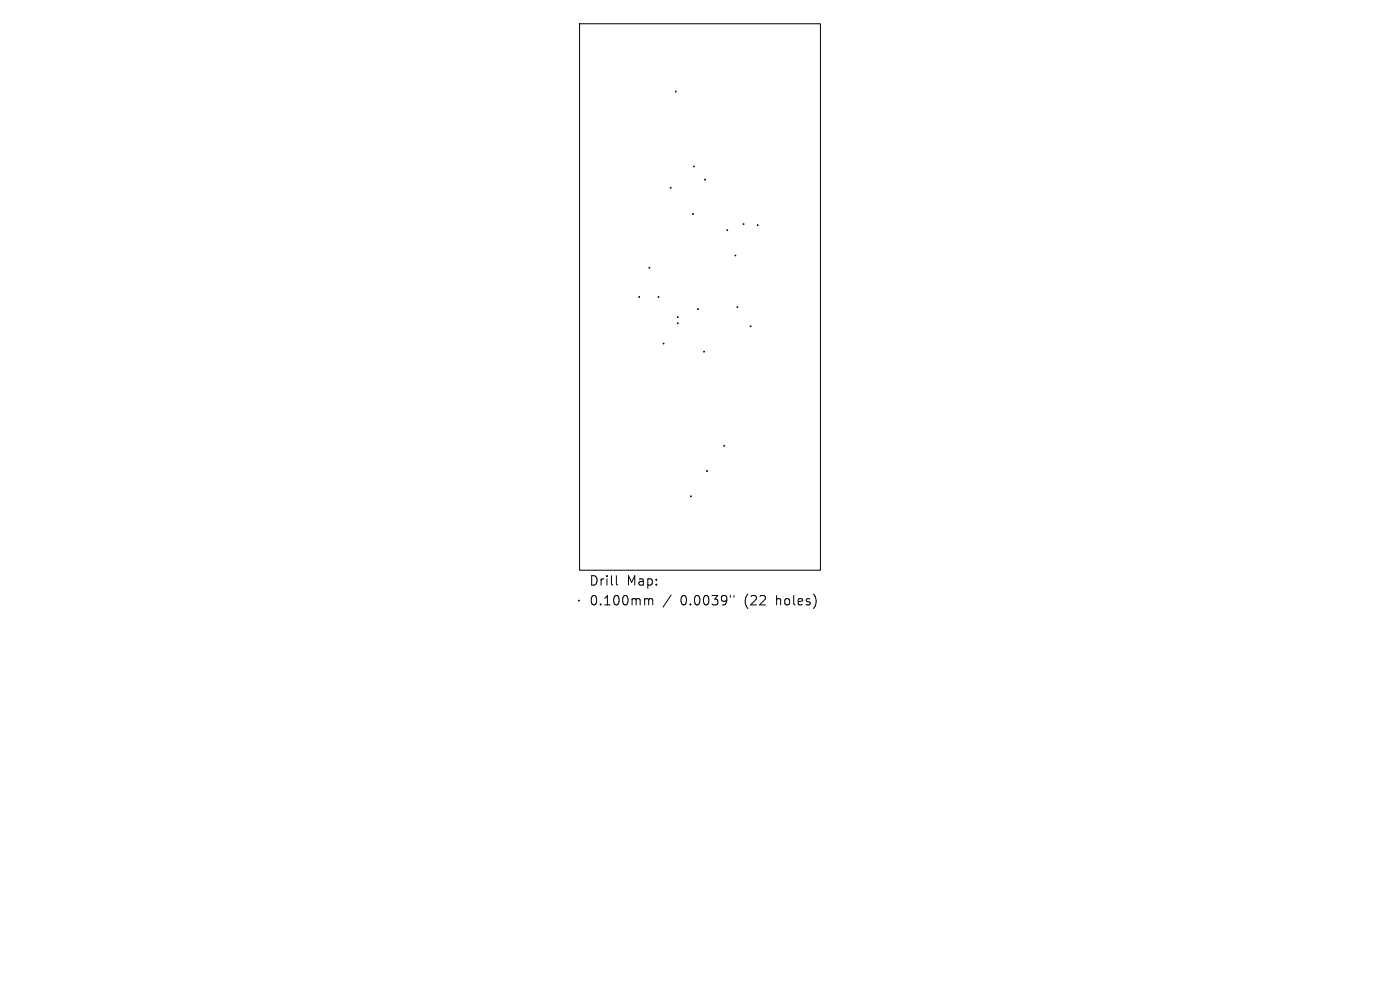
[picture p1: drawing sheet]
<svg xmlns="http://www.w3.org/2000/svg" width="297mm" height="210mm" viewBox="0 0 297 210" stroke-linecap="round" stroke-linejoin="round" font-family="sans-serif">
<defs><g id="words">
<g font-size="2.8">
<text x="124.9" y="124.5">Drill</text>
<text x="132.9" y="124.5">Map:</text>
<text x="124.9" y="128.7">0.100mm</text>
<text x="144.4" y="128.7">0.0039&quot;</text>
<text x="158.1" y="128.7">(22</text>
<text x="165" y="128.7">holes)</text>
</g>
</g></defs>
<g fill="none" stroke="#000" stroke-width=".21">
<path d="M123 5h51v116h-51zM143.3 19.3l.1 .2M143.4 19.3l-.1 .2M142.2 39.7l.2 .2M142.4 39.7l-.2 .2M147.1 35.2l.2 .2M147.3 35.2l-.2 .2M149.5 38l.2 .2M149.7 38l-.2 .2M137.7 56.7l.2 .2M137.9 56.7l-.2 .2M146.9 45.3l.2 .2"/>
<path d="M147.1 45.3l-.2 .2M154.2 48.7l.2 .2M154.4 48.7l-.2 .2M155.9 54.1l.2 .2M156.1 54.1l-.2 .2M157.6 47.5l.2 .1M157.8 47.5l-.2 .1M160.7 47.7l.1 .1M160.8 47.7l-.1 .1M135.5 62.9l.2 .2M135.7 62.9l-.2 .2M139.6 62.9l.2 .2"/>
<path d="M139.8 62.9l-.2 .2M140.7 72.8l.2 .2M140.9 72.8l-.2 .2M143.7 67.2l.2 .2M143.7 68.5l.2 .2M143.9 67.2l-.2 .2M143.9 68.5l-.2 .2M148 65.5l.2 .2M148.2 65.5l-.2 .2M149.3 74.5l.1 .2M149.4 74.5l-.1 .2M156.4 65.1l.1 .1"/>
<path d="M156.5 65.1l-.1 .1M159.1 69.1l.2 .2M159.3 69.1l-.2 .2M149.9 99.8l.2 .2M150.1 99.8l-.2 .2M153.6 94.5l.1 .1M153.7 94.5l-.1 .1M146.5 105.2l.2 .2M146.7 105.2l-.2 .2M122.7 127.3l.2 .2M122.9 127.3l-.2 .2M130.8 122.1v1.7l.2 .3"/>
<path d="M137 127l.5 .1 .1 .2M137.6 127.3l.3-.3 .5 .1 .1 1.2M137.6 127.3v1M142.4 126.2l-1.7 2.6M154.9 126.3v.4M155.7 126.3v.4"/>
</g>
<use href="#words"/>
</svg>
